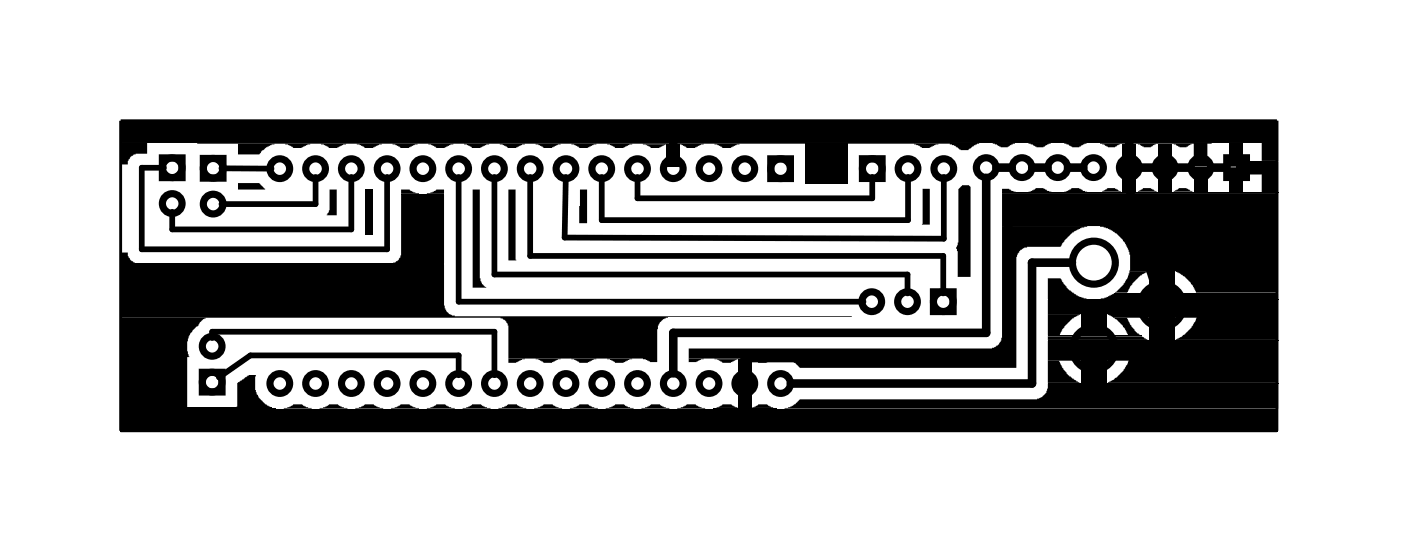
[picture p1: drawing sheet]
<svg xmlns="http://www.w3.org/2000/svg" width="99mm" height="39mm" viewBox="0 0 99 39" stroke-linecap="round" stroke-linejoin="round" font-family="sans-serif">
<path d="M8.6 8.6h82.1v22h-82.1z" fill="none" stroke="#000" stroke-width=".2"/>
<g fill="#000">
<path d="M8.6 8.6h82.2v2.8h-1.2v-1.3h-81zM8.6 10.1h1.8v.8l-.9 .1-.4 .3v.4h-.5zM8.6 17.9h.5v.4l.5 .4h-1zM8.6 18.7h22.9v3l.2 .4 .2 .2 .4 .1 28.2 .1h-13.1l-.3 .1-.4 .5v2.6h-.5l-.5-.3h-9.6v-2.3l-.2-.3-.4-.3h-26.9zM14 10.1l55.5 .1-.3 .1-.4 .4h-.6l-.3-.4-.5-.1zM16.9 13h1.5l.4 .4h-1.9zM16.9 10.2h2.6h-.2l-.4 .2-.4 .4-.1 .2h-1.5zM20.3 10.2h1.7h-.2l-.4 .3h-.6v-.1zM22.8 10.2h1.8h-.2l-.4 .3h-.6l-.1-.1zM23.4 13.4h.5v1.9h-.7l.2-.4zM25.3 10.2h1.8h-.2l-.4 .3h-.6l-.1-.1zM25.9 13.4h.5v3.2h-.5z"/>
<path d="M27.9 10.2h1.8h-.3l-.4 .3h-.6v-.1zM28.5 13.4h.6l.2 .2 .5 .1h-1.3zM28.5 13.8h3v4.9h-3.6l.4-.3 .2-.3zM30.4 10.2h1.8h-.2l-.4 .3h-.6l-.1-.1zM30.3 13.7l.4-.1 .3-.2h.5v.3zM33 10.2h1.7h-.2l-.4 .3h-.6v-.1zM33.6 13.4h.5v6.3l.1 .5 .3 .2h-.9zM35.5 10.2h1.8h-.2l-.4 .3h-.6l-.1-.1zM36.1 13.4h.5l.1 5.1h-.6zM38 10.2h1.8h-.2l-.4 .3h-.6l-.1-.1zM40.6 10.2h1.8h-.3l-.4 .3h-.6v-.1zM41.2 13.4h.5v2.4h-.6z"/>
<path d="M43.1 10.2h1.8h-.2l-.4 .3h-.6l-.1-.1zM45.7 10.2h4.3h-.2l-.4 .3h-.6l-.4-.3zM45.9 10.2l1.3 .1-.4 .2h-.6zM47.3 10.2h1v1.7h-1zM50.7 10.2h1.8h-.2l-.4 .3h-.6l-.1-.1zM57.2 10.2h3v2.8h-3zM64.9 10.2h1.7h-.2l-.4 .3h-.5l-.2-.2zM65.5 13.4h.5v2.5h-.5zM68.1 13.3l.2-.2h.5l.1 .1v6.4h-.9v-1.8l-.1-.3 .2-.3zM70.5 10.1l1.6 .1-.4 .1-.1 .1h-.5zM71.2 13.4h.5l.4 .2h-.9zM71.2 13.7h19.6v7.1h-5.9l-.3-.8-.5-.4-.6-.4h-3.3v-1.1l-.3-.9-.6-.7-.9-.4-7.2-.1z"/>
<path d="M48.9 24.7h21.5l.6-.3 .2-.4v-8h6l-.4 .1-.7 .4-.5 .6-.3 .4h-2.4l-.4 .2-.2 .3-.1 .2v7.9h-15.4l-.3-.4-.7-.3h-6.9zM73 10.1l1.6 .1h-.1l-.4 .2h-.5zM73 13.6l.5-.2v-.1h.6l.6 .3zM74.4 19.7h.9l.2 .5 .4 .4 .5 .4 .7 .2h-2.7zM75.6 10.1l1.5 .1-.3 .1-.2 .1h-.5zM75.6 13.6l.2-.1 .3-.2h.5l.6 .3zM78.1 10.1l7.9 .1h-.3v1.6h-.9v-1.6zM78.3 10.2h1.2l-.3 .2h-.5zM78.3 13.5l.3-.1v-.1h.6l.4 .3zM79.7 10.2h1v1.6h-1zM79.7 11.9h1v1.7h-1zM80.2 19.2l1.3 .1-.4 .1-.4 .4-.5 .5-.2 .5h-.8l.7-.8 .2-.3z"/>
<path d="M80.8 10.2h1.3l-.4 .2h-.5zM80.8 13.5l.3-.1 .1-.1h.5l.4 .3zM81.6 19.2h1.8v1.6h-1.8zM82.2 10.2h1v1.6h-1zM82.2 11.9h1v1.7h-1zM83.3 10.2h1.3l-.3 .2h-.5zM83.3 13.5l.4-.1v-.1h.6l.4 .3zM84.8 11.9h.9v1.7h-.9zM87.3 10.1h1v1.3h-1zM87.3 11.5h3.5v2.1h-1.2v-1.2h-2.3v-.5h.5l-.5-.1zM87.3 12.4h1v1.2h-1zM8.6 22.5h6l-.2 .1-.2 .3-.1 .2-.5 .4-.3 .7v.7l.1 .4h-.1v3.6h-4.7z"/>
<path d="M8.6 29h82.2v1.6h-82.2zM16.9 27.1l.8-.5h.5l-.1 1.1 .1 .3 .6 .7 .4 .2h-2.4zM20.2 28.9h.4l.2-.2h.7l.2 .2 .4 .1zM22.7 28.9h.4l.3-.2h.6l.3 .2 .4 .1zM25.2 28.9h.4l.3-.2h.7l.2 .2 .4 .1zM27.8 28.9h.4l.2-.2h.7l.2 .2 .5 .1zM30.3 28.9h.4l.3-.2h.6l.3 .2 .4 .1zM32.9 28.9h.4l.2-.2h.7l.2 .2 .4 .1zM35.4 28.9h.4l.3-.2h.6l.3 .2 .4 .1zM36.1 25.4l1.2 .1h-.2l-.4 .2h-.6zM38 25.4l1.8 .1h-.2l-.4 .2h-.6l-.1-.1zM37.9 28.9h.4l.3-.2h.7l.2 .2 .4 .1z"/>
<path d="M40.6 25.4l1.8 .1h-.3l-.4 .2h-.6v-.1zM40.5 28.9h.4l.2-.2h.7l.2 .2 .5 .1zM43.1 25.4l1.8 .1h-.2l-.4 .2h-.6l-.1-.1zM43 28.9h.4l.3-.2h.6l.3 .2 .4 .1zM45.6 28.9h.4l.2-.2h.7l.2 .2 .4 .1zM48.1 28.9h.4l.3-.2h.6l.3 .2 .4 .1zM48.9 25.4l1.1 .1h-.2l-.3 .2h-.6zM50.7 25.4l4.4 .1h-.3l-.4 .2h-.6l-.3-.2zM50.9 25.5h1.4l-.4 .2h-.6zM50.9 28.9l.3-.1 .1-.1h.7l.4 .2zM52.4 25.5h1v1.6h-1zM52.4 27.2h1v1.7h-1z"/>
<path d="M53.4 28.9h.2l.2-.2h.7l.4 .2zM74.4 21.3h16.4v2.8h-7.3l.6-.3 .5-.6 .4-.7h-6l-.3-.2h-4.3zM74.4 22.3h2.3l-.6 .3-.4 .4-.3 .4-.2 .4h-.8zM74.4 23.9h6.7l.4 .2h-7.1zM74.4 24.2h16.4v3h-12.1l.6-.4 .5-.5 .3-.7h-5.7zM74.4 25.6h.8l.2 .5 .3 .3v.1l.9 .7h-2.2zM55.7 28.9h.3l.3-.1 .5-.5h16.8l.4-.1 .3-.3 .1-.7h16.4v1.8zM76.8 22.3h1.8v1.5h-1.8zM76.8 25.6h1.8v1.6h-1.8zM78.2 21.2l.4-.1 .5-.3h11.7v.4zM79.1 22.5h.9l.3 .7 .7 .6h-.9l-.4-.7zM81.6 22.5h1.8v1.6h-1.8z"/>
</g>
<g fill="none" stroke="#000" stroke-width=".07">
<path d="M8.6 18.7h22.9M28.5 13.8h3M71.2 13.7h19.6M78.1 13.6h7.9M87.3 11.4h3.5M8.6 28.9h10.7M8.6 29h11M8.6 29h82.2M50.6 29h4.6M74.4 21.2h16.4M74.4 23.8h6.7M74.4 24.1h16.4"/>
<path d="M74.4 27.2h16.4M79.1 20.8h11.7"/>
</g>
<circle cx="58.6" cy="11.5" r=".95" fill="#000"/>
<g fill="none" stroke="#000" stroke-width=".51">
<path d="M11.5 11.2h1.4v1.4h-1.4zM14.4 11.2h1.4v1.4h-1.4zM54.7 11.3h1.4v1.4h-1.4zM61.2 11.3h1.4v1.4h-1.4zM87.1 11.2h1.4v1.4h-1.4zM14.4 26.4h1.4v1.4h-1.4zM66.3 20.7h1.4v1.4h-1.4z"/>
<circle cx="12.2" cy="14.4" r=".7"/>
<circle cx="12.2" cy="11.9" r=".7"/>
<circle cx="15.1" cy="14.5" r=".7"/>
<circle cx="15.1" cy="11.9" r=".7"/>
<circle cx="19.9" cy="12" r=".7"/>
<circle cx="22.4" cy="12" r=".7"/>
<circle cx="24.9" cy="12" r=".7"/>
<circle cx="27.5" cy="12" r=".7"/>
<circle cx="30" cy="12" r=".7"/>
<circle cx="32.6" cy="12" r=".7"/>
<circle cx="35.1" cy="12" r=".7"/>
<circle cx="37.6" cy="12" r=".7"/>
<circle cx="40.2" cy="12" r=".7"/>
<circle cx="42.7" cy="12" r=".7"/>
<circle cx="45.3" cy="12" r=".7"/>
<circle cx="47.8" cy="12" r=".7"/>
<circle cx="50.3" cy="12" r=".7"/>
<circle cx="52.9" cy="12" r=".7"/>
<circle cx="55.4" cy="12" r=".7"/>
<circle cx="61.9" cy="12" r=".7"/>
<circle cx="64.5" cy="12" r=".7"/>
<circle cx="67" cy="12" r=".7"/>
<circle cx="70" cy="11.9" r=".7"/>
<circle cx="72.6" cy="11.9" r=".7"/>
<circle cx="75.1" cy="11.9" r=".7"/>
<circle cx="77.6" cy="11.9" r=".7"/>
<circle cx="77.7" cy="18.6" r="1.52"/>
<circle cx="80.2" cy="11.9" r=".7"/>
<circle cx="82.7" cy="11.9" r=".7"/>
<circle cx="85.3" cy="11.9" r=".7"/>
<circle cx="87.8" cy="11.9" r=".7"/>
<circle cx="15.1" cy="27.1" r=".7"/>
<circle cx="15.1" cy="24.6" r=".7"/>
<circle cx="19.9" cy="27.2" r=".7"/>
<circle cx="22.4" cy="27.2" r=".7"/>
<circle cx="24.9" cy="27.2" r=".7"/>
<circle cx="27.5" cy="27.2" r=".7"/>
<circle cx="30" cy="27.2" r=".7"/>
<circle cx="32.6" cy="27.2" r=".7"/>
<circle cx="35.1" cy="27.2" r=".7"/>
<circle cx="37.6" cy="27.2" r=".7"/>
<circle cx="40.2" cy="27.2" r=".7"/>
<circle cx="42.7" cy="27.2" r=".7"/>
<circle cx="45.3" cy="27.2" r=".7"/>
<circle cx="47.8" cy="27.2" r=".7"/>
<circle cx="50.3" cy="27.2" r=".7"/>
<circle cx="52.9" cy="27.2" r=".7"/>
<circle cx="55.4" cy="27.2" r=".7"/>
<circle cx="61.9" cy="21.4" r=".7"/>
<circle cx="64.4" cy="21.4" r=".7"/>
<circle cx="67" cy="21.4" r=".7"/>
<circle cx="77.7" cy="24.7" r="1.52"/>
<circle cx="82.5" cy="21.7" r="1.52"/>
</g>
<path d="M11.6 11.9h-1.5v5.8h17.4v-5.1M15.7 11.9l3.6 .1M22.4 12.6v1.9h-6.7M24.9 12.6v3.7h-12.7v-1.3M32.6 12.6v8.8h28.7M35.1 12.6v6.9h29.3v1.3M37.6 12.6v5.6h29.4v2.6M61.9 12.5v1.6h-16.6v-1.5M64.5 12.5v3.1h-21.8v-3M67 12.5v4.4h-26.9l.1-4.3M15.1 24v-.5h20v3.1M32.6 26.6v-1.4h-14.8l-2.3 1.6" fill="none" stroke="#000" stroke-width=".41"/>
<path d="M70 12.6v11h-22.2v2.9M70.8 11.9h1M73.3 11.9h1.1M75.8 11.9h1.1M76.1 18.6h-2.8v8.6h-17.1M80.2 11.2v-1.8h-32.4v1.8M80.2 12.6l.1 2.5M80.3 15.1h-8.7v10.3h-18.7v1.1M80.3 15.1l1.7 5.1M80.9 11.9h1.1M83.5 11.9h1M86 11.9h1.1" fill="none" stroke="#000" stroke-width=".61"/>
</svg>
